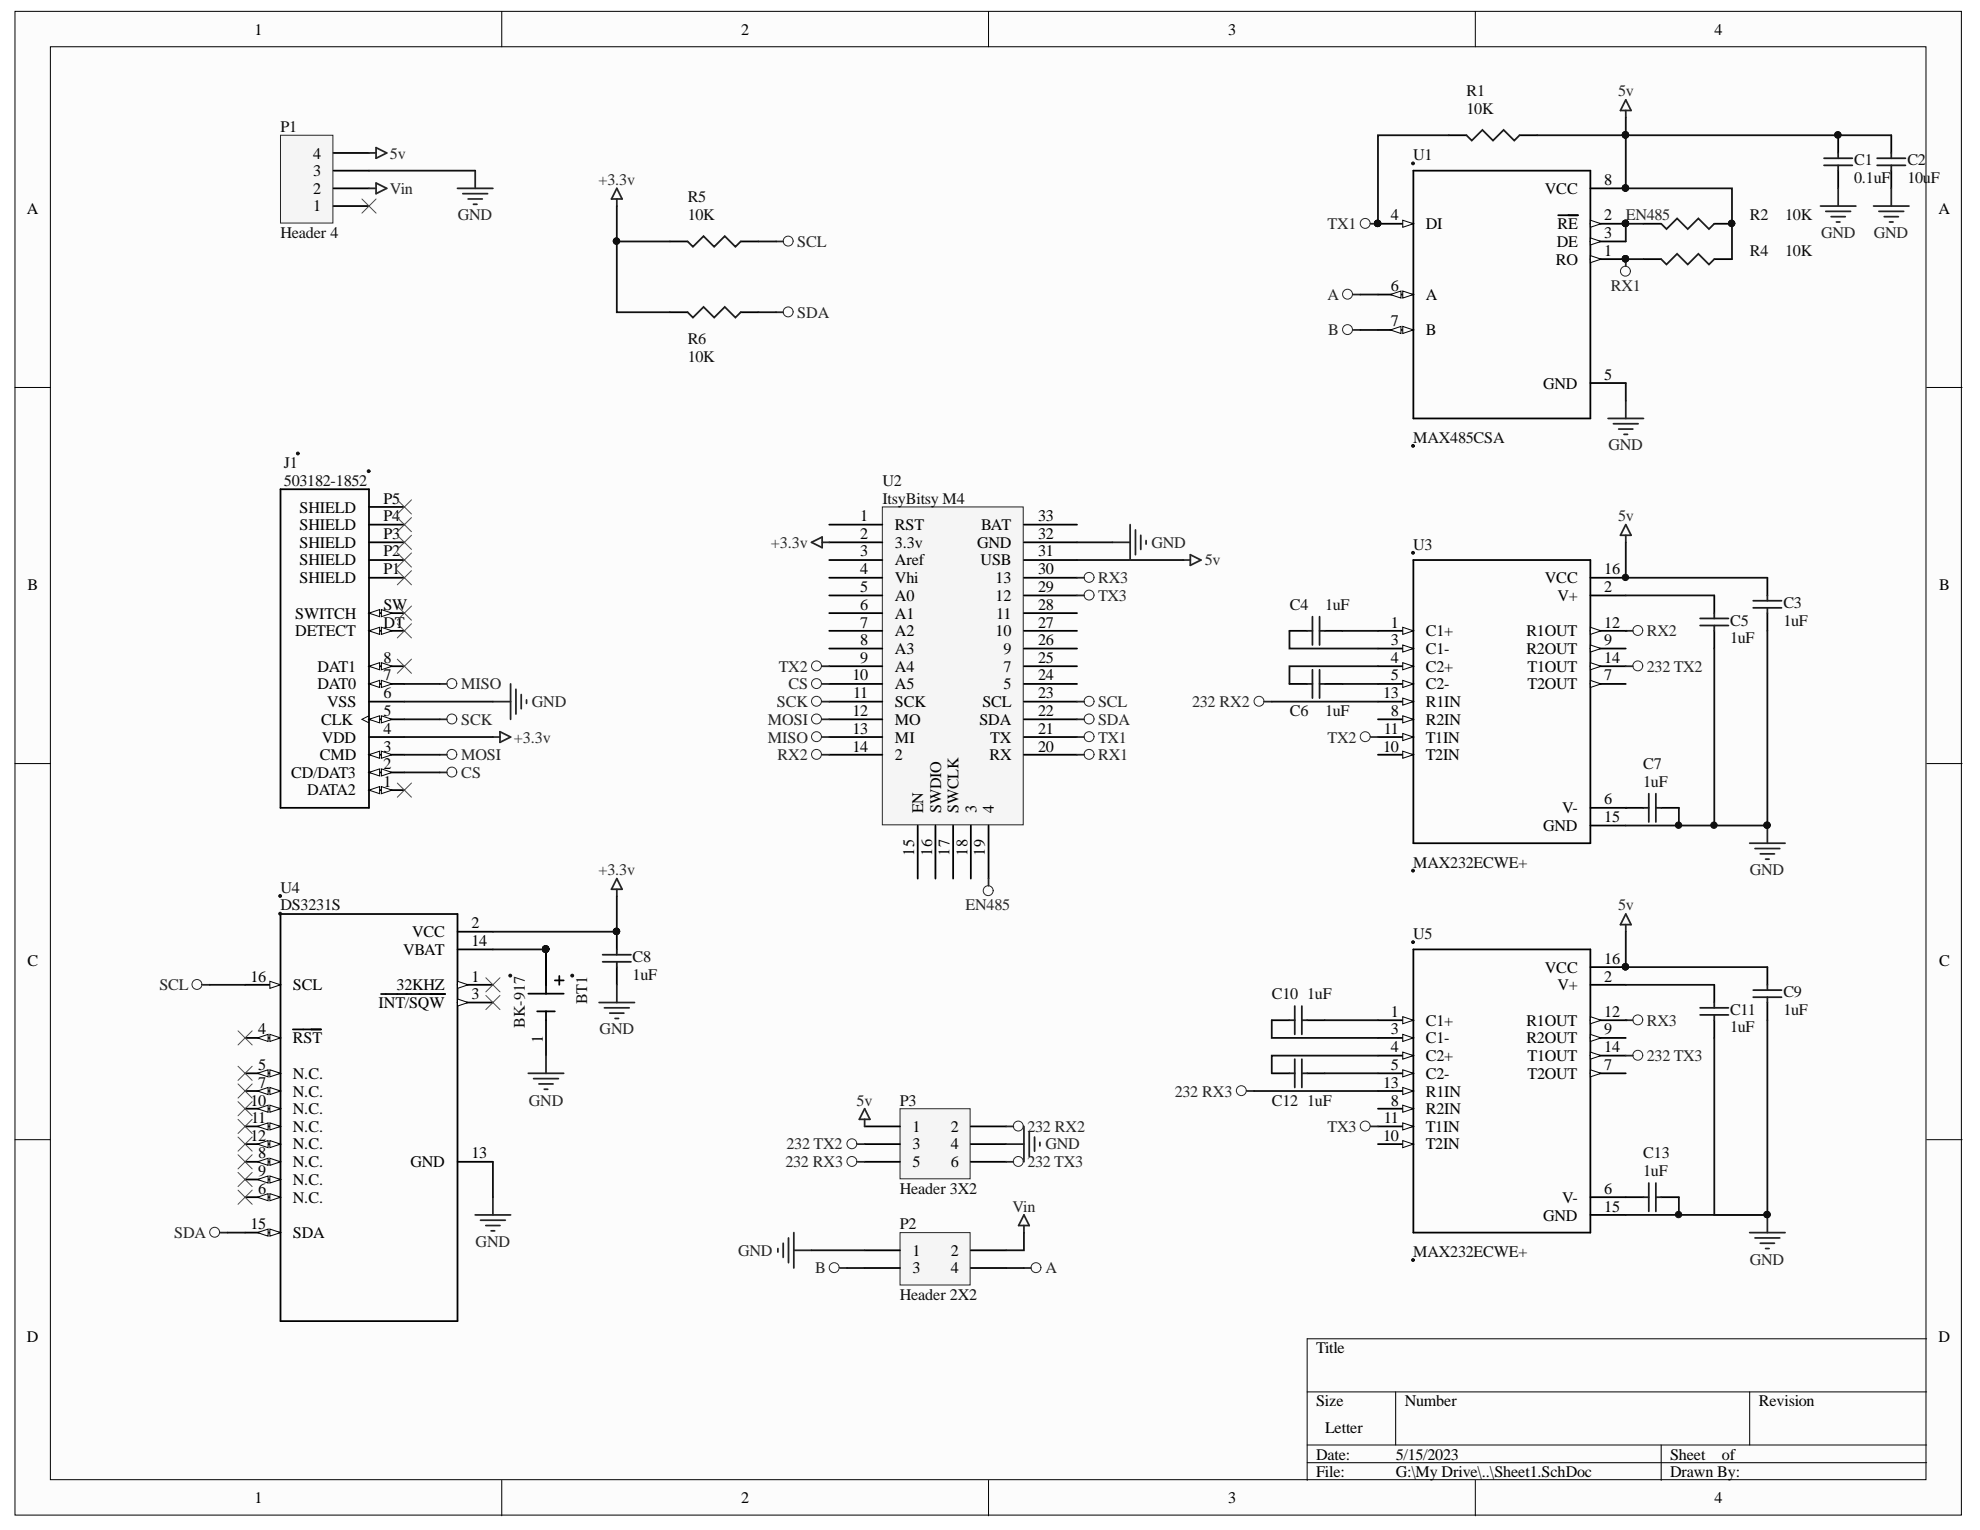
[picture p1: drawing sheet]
<svg xmlns="http://www.w3.org/2000/svg" width="279mm" height="216mm" viewBox="0 0 279 216" stroke-linecap="round" stroke-linejoin="round" font-family="sans-serif">
<defs><g id="words">
<g font-size="2.3">
<text x="35.9" y="4.9">1</text>
<text x="104.6" y="4.9">2</text>
<text x="173.3" y="4.9">3</text>
<text x="241.9" y="4.9">4</text>
<text x="44.2" y="22.4">4</text>
<text x="44.2" y="29.8">1</text>
<text x="44.2" y="27.4">2</text>
<text x="44.2" y="24.8">3</text>
<text x="218" y="27.4">VCC</text>
<text x="226.4" y="26.1">8</text>
<text x="3.8" y="30.2">A</text>
<text x="196.3" y="31.1">4</text>
<text x="201.2" y="32.4">DI</text>
<text x="219.7" y="34.8">DE</text>
<text x="219.8" y="32.4">RE</text>
<text x="226.4" y="33.6">3</text>
<text x="226.4" y="31.1">2</text>
<text x="273.5" y="30.2">A</text>
<text x="196.3" y="41.1">6</text>
<text x="219.5" y="37.3">RO</text>
<text x="226.4" y="36.1">1</text>
<text x="196.3" y="46">7</text>
<text x="201.2" y="47.3">B</text>
<text x="201.2" y="42.3">A</text>
<text x="226.4" y="53.6">5</text>
<text x="217.8" y="54.8">GND</text>
<text x="54.1" y="71.1">P5</text>
<text x="42.3" y="72.3">SHIELD</text>
<text x="42.3" y="74.8">SHIELD</text>
<text x="42.3" y="77.3">SHIELD</text>
<text x="54.1" y="73.5">P4</text>
<text x="54.1" y="76.1">P3</text>
<text x="121.4" y="73.5">1</text>
<text x="121.4" y="76.1">2</text>
<text x="126.3" y="74.8">RST</text>
<text x="126.3" y="77.3">3.3v</text>
<text x="137.9" y="77.3">GND</text>
<text x="138.5" y="74.8">BAT</text>
<text x="146.5" y="76.1">32</text>
<text x="146.5" y="73.5">33</text>
<text x="3.9" y="83.2">B</text>
<text x="42.3" y="79.8">SHIELD</text>
<text x="42.3" y="82.3">SHIELD</text>
<text x="54.1" y="78.5">P2</text>
<text x="54.1" y="81">P1</text>
<text x="121.4" y="78.5">3</text>
<text x="121.4" y="81">4</text>
<text x="121.4" y="83.6">5</text>
<text x="126.3" y="79.8">Aref</text>
<text x="126.3" y="82.3">Vhi</text>
<text x="138.4" y="79.8">USB</text>
<text x="140.5" y="82.3">13</text>
<text x="146.5" y="83.6">29</text>
<text x="146.5" y="81">30</text>
<text x="146.5" y="78.5">31</text>
<text x="218" y="82.3">VCC</text>
<text x="226.4" y="83.6">2</text>
<text x="226.4" y="81">16</text>
<text x="273.6" y="83.2">B</text>
<text x="41.7" y="87.3">SWITCH</text>
<text x="41.7" y="89.7">DETECT</text>
<text x="54.1" y="86">SW</text>
<text x="54.1" y="88.6">DT</text>
<text x="121.4" y="86">6</text>
<text x="121.4" y="88.6">7</text>
<text x="126.3" y="84.8">A0</text>
<text x="126.3" y="87.3">A1</text>
<text x="126.3" y="89.7">A2</text>
<text x="140.5" y="89.7">10</text>
<text x="140.5" y="84.8">12</text>
<text x="140.6" y="87.3">11</text>
<text x="146.5" y="88.6">27</text>
<text x="146.5" y="86">28</text>
<text x="196.3" y="88.6">1</text>
<text x="201.2" y="89.7">C1+</text>
<text x="215.4" y="89.7">R1OUT</text>
<text x="219.8" y="84.8">V+</text>
<text x="226.4" y="88.6">12</text>
<text x="44.8" y="94.8">DAT1</text>
<text x="54.1" y="93.5">8</text>
<text x="54.1" y="96">7</text>
<text x="120.3" y="96">10</text>
<text x="121.4" y="91">8</text>
<text x="121.4" y="93.5">9</text>
<text x="126.3" y="92.3">A3</text>
<text x="126.3" y="94.8">A4</text>
<text x="141.6" y="94.8">7</text>
<text x="141.6" y="92.3">9</text>
<text x="146.5" y="96">24</text>
<text x="146.5" y="93.5">25</text>
<text x="146.5" y="91">26</text>
<text x="196.3" y="96">5</text>
<text x="196.3" y="93.5">4</text>
<text x="196.3" y="91">3</text>
<text x="201.2" y="94.8">C2+</text>
<text x="201.2" y="92.3">C1-</text>
<text x="215.4" y="92.3">R2OUT</text>
<text x="215.6" y="94.8">T1OUT</text>
<text x="226.4" y="96">7</text>
<text x="226.4" y="93.5">14</text>
<text x="226.4" y="91">9</text>
<text x="44.8" y="97.3">DAT0</text>
<text x="46.2" y="99.8">VSS</text>
<text x="54.1" y="98.5">6</text>
<text x="54.1" y="101">5</text>
<text x="120.3" y="101">12</text>
<text x="120.4" y="98.5">11</text>
<text x="126.3" y="97.3">A5</text>
<text x="126.3" y="99.8">SCK</text>
<text x="138.6" y="99.8">SCL</text>
<text x="141.6" y="97.3">5</text>
<text x="146.5" y="101">22</text>
<text x="146.5" y="98.5">23</text>
<text x="195.2" y="98.5">13</text>
<text x="196.3" y="101">8</text>
<text x="201.2" y="99.8">R1IN</text>
<text x="201.2" y="97.3">C2-</text>
<text x="215.6" y="97.3">T2OUT</text>
<text x="45.1" y="107.2">CMD</text>
<text x="45.3" y="102.3">CLK</text>
<text x="45.4" y="104.8">VDD</text>
<text x="54.1" y="103.5">4</text>
<text x="54.1" y="106.1">3</text>
<text x="120.3" y="103.5">13</text>
<text x="120.3" y="106.1">14</text>
<text x="126.3" y="102.3">MO</text>
<text x="126.3" y="104.8">MI</text>
<text x="126.3" y="107.2">2</text>
<text x="138.2" y="102.3">SDA</text>
<text x="139.6" y="107.2">RX</text>
<text x="139.7" y="104.8">TX</text>
<text x="146.5" y="106.1">20</text>
<text x="146.5" y="103.5">21</text>
<text x="195.2" y="106.1">10</text>
<text x="195.3" y="103.5">11</text>
<text x="201.2" y="107.2">T2IN</text>
<text x="201.2" y="104.8">T1IN</text>
<text x="201.2" y="102.3">R2IN</text>
<text x="41.1" y="109.8">CD/DAT3</text>
<text x="43.4" y="112.2">DATA2</text>
<text x="54.1" y="108.5">2</text>
<text x="54.1" y="111">1</text>
<text x="226.4" y="113.5">6</text>
<text x="130.3" y="114.8" transform="rotate(-90 130.3 114.8)">EN</text>
<text x="132.8" y="114.8" transform="rotate(-90 132.8 114.8)">SWDIO</text>
<text x="135.3" y="114.8" transform="rotate(-90 135.3 114.8)">SWCLK</text>
<text x="137.8" y="114.8" transform="rotate(-90 137.8 114.8)">3</text>
<text x="140.2" y="114.8" transform="rotate(-90 140.2 114.8)">4</text>
<text x="217.8" y="117.2">GND</text>
<text x="220.5" y="114.8">V-</text>
<text x="226.4" y="116">15</text>
<text x="129" y="120.8" transform="rotate(-90 129 120.8)">15</text>
<text x="131.5" y="120.8" transform="rotate(-90 131.5 120.8)">16</text>
<text x="134" y="120.8" transform="rotate(-90 134 120.8)">17</text>
<text x="136.5" y="120.8" transform="rotate(-90 136.5 120.8)">18</text>
<text x="139" y="120.8" transform="rotate(-90 139 120.8)">19</text>
<text x="66.5" y="131">2</text>
<text x="3.9" y="136.3">C</text>
<text x="56.9" y="134.7">VBAT</text>
<text x="58.2" y="132.3">VCC</text>
<text x="66.5" y="133.5">14</text>
<text x="218" y="137.2">VCC</text>
<text x="226.4" y="136">16</text>
<text x="273.6" y="136.3">C</text>
<text x="35.3" y="138.5">16</text>
<text x="41.3" y="139.7">SCL</text>
<text x="53.4" y="142.2">INT/SQW</text>
<text x="56" y="139.7">32KHZ</text>
<text x="66.5" y="141">3</text>
<text x="66.5" y="138.5">1</text>
<text x="196.3" y="143.5">1</text>
<text x="219.8" y="139.7">V+</text>
<text x="226.4" y="143.5">12</text>
<text x="226.4" y="138.5">2</text>
<text x="36.4" y="145.9">4</text>
<text x="41.3" y="147.2">RST</text>
<text x="76.6" y="147.1" transform="rotate(-90 76.6 147.1)">1</text>
<text x="196.3" y="148.5">4</text>
<text x="196.3" y="145.9">3</text>
<text x="201.2" y="149.7">C2+</text>
<text x="201.2" y="147.2">C1-</text>
<text x="201.2" y="144.8">C1+</text>
<text x="215.4" y="147.2">R2OUT</text>
<text x="215.4" y="144.8">R1OUT</text>
<text x="215.6" y="149.7">T1OUT</text>
<text x="226.4" y="148.5">14</text>
<text x="226.4" y="145.9">9</text>
<text x="36.4" y="153.5">7</text>
<text x="36.4" y="150.9">5</text>
<text x="41.3" y="154.7">N.C.</text>
<text x="41.3" y="152.2">N.C.</text>
<text x="195.2" y="153.5">13</text>
<text x="196.3" y="150.9">5</text>
<text x="201.2" y="154.7">R1IN</text>
<text x="201.2" y="152.2">C2-</text>
<text x="215.6" y="152.2">T2OUT</text>
<text x="226.4" y="150.9">7</text>
<text x="35.3" y="161">12</text>
<text x="35.3" y="156">10</text>
<text x="35.4" y="158.5">11</text>
<text x="41.3" y="159.7">N.C.</text>
<text x="41.3" y="157.2">N.C.</text>
<text x="128.7" y="159.7">1</text>
<text x="134.2" y="159.7">2</text>
<text x="195.2" y="161">10</text>
<text x="195.3" y="158.5">11</text>
<text x="196.3" y="156">8</text>
<text x="201.2" y="159.7">T1IN</text>
<text x="201.2" y="157.2">R2IN</text>
<text x="36.4" y="166">9</text>
<text x="36.4" y="163.4">8</text>
<text x="41.3" y="167.2">N.C.</text>
<text x="41.3" y="164.7">N.C.</text>
<text x="41.3" y="162.2">N.C.</text>
<text x="57.9" y="164.7">GND</text>
<text x="66.5" y="163.4">13</text>
<text x="128.7" y="162.2">3</text>
<text x="128.7" y="164.7">5</text>
<text x="134.2" y="162.2">4</text>
<text x="134.2" y="164.7">6</text>
<text x="201.2" y="162.2">T2IN</text>
<text x="35.3" y="173.4">15</text>
<text x="36.4" y="168.4">6</text>
<text x="41.3" y="169.7">N.C.</text>
<text x="217.8" y="172.2">GND</text>
<text x="220.5" y="169.7">V-</text>
<text x="226.4" y="171">15</text>
<text x="226.4" y="168.4">6</text>
<text x="41.3" y="174.7">SDA</text>
<text x="128.7" y="177.2">1</text>
<text x="128.7" y="179.7">3</text>
<text x="134.2" y="177.2">2</text>
<text x="134.2" y="179.7">4</text>
<text x="3.8" y="189.4">D</text>
<text x="185.7" y="190.9">Title</text>
<text x="273.5" y="189.4">D</text>
<text x="185.7" y="198.4">Size</text>
<text x="187" y="202.1">Letter</text>
<text x="198.2" y="198.4">Number</text>
<text x="248.2" y="198.4">Revision</text>
<text x="185.7" y="206">Date:</text>
<text x="185.7" y="208.4">File:</text>
<text x="197" y="206">5/15/2023</text>
<text x="197" y="208.4">G:\My Drive\..\Sheet1.SchDoc</text>
<text x="235.7" y="206">Sheet</text>
<text x="235.7" y="208.4">Drawn By:</text>
<text x="243" y="206">of</text>
<text x="35.9" y="212.1">1</text>
<text x="104.6" y="212.1">2</text>
<text x="173.3" y="212.1">3</text>
<text x="241.9" y="212.1">4</text>
</g>
<g font-size="2.3" fill="#0e0e0e">
<text x="206.9" y="16.1">10K</text>
<text x="206.9" y="13.6">R1</text>
<text x="39.6" y="18.6">P1</text>
<text x="199.4" y="22.6">U1</text>
<text x="261.6" y="23.3">C1</text>
<text x="269.2" y="23.3">C2</text>
<text x="97" y="28.6">R5</text>
<text x="261.6" y="25.8">0.1uF</text>
<text x="269.2" y="25.8">10uF</text>
<text x="39.6" y="33.6">Header 4</text>
<text x="97" y="31.1">10K</text>
<text x="246.9" y="31.1">R2</text>
<text x="251.9" y="31.1">10K</text>
<text x="246.9" y="36.1">R4</text>
<text x="251.9" y="36.1">10K</text>
<text x="97" y="51">10K</text>
<text x="97" y="48.6">R6</text>
<text x="199.4" y="62.5">MAX485CSA</text>
<text x="40.1" y="66.1">J1</text>
<text x="40.1" y="68.5">503182-1852</text>
<text x="124.5" y="68.5">U2</text>
<text x="124.5" y="71.1">ItsyBitsy M4</text>
<text x="199.4" y="77.6">U3</text>
<text x="182" y="86">C4</text>
<text x="187" y="86">1uF</text>
<text x="244.1" y="88.3">C5</text>
<text x="251.7" y="88.3">1uF</text>
<text x="251.7" y="85.8">C3</text>
<text x="244.1" y="90.8">1uF</text>
<text x="182" y="101">C6</text>
<text x="187" y="101">1uF</text>
<text x="231.9" y="111">1uF</text>
<text x="231.9" y="108.5">C7</text>
<text x="199.4" y="122.5">MAX232ECWE+</text>
<text x="39.6" y="126">U4</text>
<text x="39.6" y="128.5">DS3231S</text>
<text x="89.3" y="135.7">C8</text>
<text x="199.4" y="132.5">U5</text>
<text x="82.8" y="141.7" transform="rotate(-90 82.8 141.7)">BT1</text>
<text x="89.3" y="138.3">1uF</text>
<text x="179.5" y="141">C10</text>
<text x="184.4" y="141">1uF</text>
<text x="244.1" y="143.2">C11</text>
<text x="251.7" y="143.2">1uF</text>
<text x="251.7" y="140.7">C9</text>
<text x="74.1" y="145" transform="rotate(-90 74.1 145)">BK-917</text>
<text x="244.1" y="145.7">1uF</text>
<text x="127" y="156">P3</text>
<text x="179.5" y="156">C12</text>
<text x="184.4" y="156">1uF</text>
<text x="231.9" y="166">1uF</text>
<text x="231.9" y="163.4">C13</text>
<text x="127" y="168.4">Header 3X2</text>
<text x="127" y="173.4">P2</text>
<text x="199.4" y="177.4">MAX232ECWE+</text>
<text x="127" y="183.5">Header 2X2</text>
</g>
<g font-size="2.3" fill="#262626">
<text x="228.3" y="13.6">5v</text>
<text x="55" y="22.4">5v</text>
<text x="55" y="27.4">Vin</text>
<text x="84.4" y="26.1">+3.3v</text>
<text x="64.6" y="31.1">GND</text>
<text x="112.5" y="34.8">SCL</text>
<text x="187.3" y="32.4">TX1</text>
<text x="229.4" y="31.1">EN485</text>
<text x="257" y="33.6">GND</text>
<text x="264.4" y="33.6">GND</text>
<text x="227.3" y="41.1">RX1</text>
<text x="112.5" y="44.9">SDA</text>
<text x="187.3" y="42.3">A</text>
<text x="187.4" y="47.3">B</text>
<text x="227" y="63.5">GND</text>
<text x="108.8" y="77.3">+3.3v</text>
<text x="162.5" y="77.3">GND</text>
<text x="228.3" y="73.5">5v</text>
<text x="154.9" y="82.3">RX3</text>
<text x="170" y="79.8">5v</text>
<text x="154.9" y="84.8">TX3</text>
<text x="232.4" y="89.7">RX2</text>
<text x="109.9" y="94.8">TX2</text>
<text x="232.4" y="94.8">232 TX2</text>
<text x="65.1" y="97.3">MISO</text>
<text x="75.1" y="99.8">GND</text>
<text x="109.6" y="99.8">SCK</text>
<text x="111.2" y="97.3">CS</text>
<text x="154.9" y="99.8">SCL</text>
<text x="168.2" y="99.8">232 RX2</text>
<text x="65.1" y="107.2">MOSI</text>
<text x="65.1" y="102.3">SCK</text>
<text x="72.5" y="104.8">+3.3v</text>
<text x="108.4" y="104.8">MISO</text>
<text x="108.4" y="102.3">MOSI</text>
<text x="109.7" y="107.2">RX2</text>
<text x="154.9" y="107.2">RX1</text>
<text x="154.9" y="104.8">TX1</text>
<text x="154.9" y="102.3">SDA</text>
<text x="187.3" y="104.8">TX2</text>
<text x="65.1" y="109.8">CS</text>
<text x="84.4" y="123.5">+3.3v</text>
<text x="246.9" y="123.5">GND</text>
<text x="136.3" y="128.5">EN485</text>
<text x="228.3" y="128.5">5v</text>
<text x="22.5" y="139.7">SCL</text>
<text x="84.6" y="145.9">GND</text>
<text x="232.4" y="144.8">RX3</text>
<text x="232.4" y="149.7">232 TX3</text>
<text x="165.8" y="154.7">232 RX3</text>
<text x="74.6" y="156">GND</text>
<text x="120.9" y="156">5v</text>
<text x="145" y="159.7">232 RX2</text>
<text x="187.3" y="159.7">TX3</text>
<text x="110.8" y="164.7">232 RX3</text>
<text x="111" y="162.2">232 TX2</text>
<text x="145" y="164.7">232 TX3</text>
<text x="147.5" y="162.2">GND</text>
<text x="142.9" y="171">Vin</text>
<text x="24.6" y="174.7">SDA</text>
<text x="67.1" y="175.9">GND</text>
<text x="104.1" y="177.2">GND</text>
<text x="115" y="179.7">B</text>
<text x="147.5" y="179.7">A</text>
<text x="246.9" y="178.5">GND</text>
</g>
</g></defs>
<g fill="#fcfcfc" stroke="#000" stroke-width=".14">
<path d="M2.1 1.6h274.7v212.2h-274.7z"/>
<path d="M7.1 6.6h264.7v202.2h-264.7z"/>
</g>
<g fill="none" stroke="#000" stroke-width=".14">
<path d="M70.8 1.6v5M139.5 1.6v5M208.2 1.6v5M2.1 54.7h5M271.9 54.7h5M2.1 107.7h5M271.9 107.7h5M2.1 160.8h5M271.9 160.8h5M184.5 196.4h87.4M196.9 196.4v7.5M246.9 196.4v7.5"/>
<path d="M271.9 188.9h-87.4v20M70.8 208.9v5M139.5 208.9v5M184.5 203.9h87.4M184.5 206.4h87.4M208.2 208.9v5M234.4 203.9v5"/>
</g>
<path d="M124.5 71.5h19.9v44.9h-19.9z" fill="#f5f5f5" stroke="#262626" stroke-width=".14"/>
<g fill="none" stroke="#000" stroke-width=".25">
<path d="M117 74h7.5M117 76.5h7.5M117 79h7.5M144.5 74h7.5M144.5 76.5h7.5M144.5 79h7.5M117 81.5h7.5M117 84h7.5M117 86.5h7.5M117 89h7.5M117 91.5h7.5M117 94h7.5"/>
<path d="M117 96.5h7.5M117 99h7.5M144.5 81.5h7.5M144.5 84h7.5M144.5 86.5h7.5M144.5 89h7.5M144.5 91.5h7.5M144.5 94h7.5M144.5 96.5h7.5M144.5 99h7.5M117 101.5h7.5M117 104h7.5"/>
<path d="M117 106.5h7.5M129.5 116.5v7.5M132 116.5v7.5M134.5 116.5v7.5M137 116.5v7.5M139.5 116.5v7.5M144.5 101.5h7.5M144.5 104h7.5M144.5 106.5h7.5M199.4 134h25v39.9h-25zM224.4 151.5h5M224.4 171.4h5"/>
<path d="M224.4 168.9h5"/>
</g>
<path d="M224.4 151l1.5 .5-1.5 .5z" fill="#fcfcfc" stroke="#000" stroke-width=".14"/>
<path d="M224.4 149h5" fill="none" stroke="#000" stroke-width=".25"/>
<path d="M224.4 148.5l1.5 .5-1.5 .5z" fill="#fcfcfc" stroke="#000" stroke-width=".14"/>
<path d="M224.4 146.5h5" fill="none" stroke="#000" stroke-width=".25"/>
<path d="M224.4 146l1.5 .5-1.5 .5z" fill="#fcfcfc" stroke="#000" stroke-width=".14"/>
<path d="M224.4 144h5" fill="none" stroke="#000" stroke-width=".25"/>
<path d="M224.4 143.5l1.5 .5-1.5 .5z" fill="#fcfcfc" stroke="#000" stroke-width=".14"/>
<path d="M224.4 139h5M224.4 136.5h5M194.4 161.4h5" fill="none" stroke="#000" stroke-width=".25"/>
<circle cx="229.4" cy="136.4" r=".45" fill="#0e0e0e" stroke="#0e0e0e" stroke-width=".14"/>
<path d="M197.9 160.9l1.5 .5-1.5 .5z" fill="#fcfcfc" stroke="#000" stroke-width=".14"/>
<path d="M194.4 158.9h5" fill="none" stroke="#000" stroke-width=".25"/>
<path d="M197.9 158.5l1.5 .4-1.5 .5z" fill="#fcfcfc" stroke="#000" stroke-width=".14"/>
<path d="M194.4 156.5h5" fill="none" stroke="#000" stroke-width=".25"/>
<path d="M197.9 156l1.5 .5-1.5 .5z" fill="#fcfcfc" stroke="#000" stroke-width=".14"/>
<path d="M194.4 154h5" fill="none" stroke="#000" stroke-width=".25"/>
<path d="M197.9 153.5l1.5 .5-1.5 .5z" fill="#fcfcfc" stroke="#000" stroke-width=".14"/>
<path d="M194.4 151.5h5" fill="none" stroke="#000" stroke-width=".25"/>
<path d="M197.9 151l1.5 .5-1.5 .5z" fill="#fcfcfc" stroke="#000" stroke-width=".14"/>
<path d="M194.4 149h5" fill="none" stroke="#000" stroke-width=".25"/>
<path d="M197.9 148.5l1.5 .5-1.5 .5z" fill="#fcfcfc" stroke="#000" stroke-width=".14"/>
<path d="M194.4 146.5h5" fill="none" stroke="#000" stroke-width=".25"/>
<path d="M197.9 146l1.5 .5-1.5 .5z" fill="#fcfcfc" stroke="#000" stroke-width=".14"/>
<path d="M194.4 144h5" fill="none" stroke="#000" stroke-width=".25"/>
<path d="M197.9 143.5l1.5 .5-1.5 .5z" fill="#fcfcfc" stroke="#000" stroke-width=".14"/>
<g fill="#0e0e0e" stroke="#0e0e0e" stroke-width=".14">
<circle cx="199.4" cy="133" r=".2"/>
<circle cx="199.4" cy="177.8" r=".2"/>
<circle cx="229.4" cy="136.4" r=".45"/>
</g>
<path d="M199.4 79h25v40h-25zM224.4 96.5h5M224.4 116.5h5M224.4 114h5" fill="none" stroke="#000" stroke-width=".25"/>
<path d="M224.4 96l1.5 .5-1.5 .5z" fill="#fcfcfc" stroke="#000" stroke-width=".14"/>
<path d="M224.4 94h5" fill="none" stroke="#000" stroke-width=".25"/>
<path d="M224.4 93.5l1.5 .5-1.5 .5z" fill="#fcfcfc" stroke="#000" stroke-width=".14"/>
<path d="M224.4 91.5h5" fill="none" stroke="#000" stroke-width=".25"/>
<path d="M224.4 91l1.5 .5-1.5 .5z" fill="#fcfcfc" stroke="#000" stroke-width=".14"/>
<path d="M224.4 89h5" fill="none" stroke="#000" stroke-width=".25"/>
<path d="M224.4 88.5l1.5 .5-1.5 .5z" fill="#fcfcfc" stroke="#000" stroke-width=".14"/>
<path d="M224.4 84h5M224.4 81.5h5M194.4 106.5h5" fill="none" stroke="#000" stroke-width=".25"/>
<path d="M197.9 106l1.5 .5-1.5 .5z" fill="#fcfcfc" stroke="#000" stroke-width=".14"/>
<path d="M194.4 104h5" fill="none" stroke="#000" stroke-width=".25"/>
<path d="M197.9 103.5l1.5 .5-1.5 .5z" fill="#fcfcfc" stroke="#000" stroke-width=".14"/>
<path d="M194.4 101.5h5" fill="none" stroke="#000" stroke-width=".25"/>
<path d="M197.9 101l1.5 .5-1.5 .5z" fill="#fcfcfc" stroke="#000" stroke-width=".14"/>
<path d="M194.4 99h5" fill="none" stroke="#000" stroke-width=".25"/>
<path d="M197.9 98.5l1.5 .5-1.5 .5z" fill="#fcfcfc" stroke="#000" stroke-width=".14"/>
<path d="M194.4 96.5h5" fill="none" stroke="#000" stroke-width=".25"/>
<path d="M197.9 96l1.5 .5-1.5 .5z" fill="#fcfcfc" stroke="#000" stroke-width=".14"/>
<path d="M194.4 94h5" fill="none" stroke="#000" stroke-width=".25"/>
<path d="M197.9 93.5l1.5 .5-1.5 .5z" fill="#fcfcfc" stroke="#000" stroke-width=".14"/>
<path d="M194.4 91.5h5" fill="none" stroke="#000" stroke-width=".25"/>
<path d="M197.9 91l1.5 .5-1.5 .5z" fill="#fcfcfc" stroke="#000" stroke-width=".14"/>
<path d="M194.4 89h5" fill="none" stroke="#000" stroke-width=".25"/>
<path d="M197.9 88.5l1.5 .5-1.5 .5z" fill="#fcfcfc" stroke="#000" stroke-width=".14"/>
<g fill="#0e0e0e" stroke="#0e0e0e" stroke-width=".14">
<circle cx="199.4" cy="78" r=".2"/>
<circle cx="199.4" cy="122.9" r=".2"/>
<circle cx="249.3" cy="171.4" r=".45"/>
<circle cx="249.3" cy="116.4" r=".45"/>
<circle cx="236.9" cy="116.4" r=".45"/>
<circle cx="236.9" cy="171.4" r=".45"/>
<circle cx="241.9" cy="116.4" r=".45"/>
<circle cx="229.4" cy="81.5" r=".45"/>
<circle cx="229.4" cy="136.4" r=".45"/>
</g>
<g fill="none" stroke="#262626" stroke-width=".25">
<path d="M157 76.5h2.5M159.5 74v5M160.2 74.8v3.5M161 75.5v2M161.7 76.3v.5M167 79h1M168 78.3l1.5 .7-1.5 .8zM229.4 75.5v1M229.4 74l.8 1.5h-1.5zM116 94h1M152 81.5h1M152 84h1"/>
<path d="M229.4 89h1M152 106.5h1M152 104h1M193.4 104h1M246.9 119h5M247.6 119.7h3.5M249.4 116.5v2.5M229.4 129l.8 1.5h-1.5zM229.4 130.5v1M248.4 120.5h2M249.1 121.2h.5M193.4 158.9h1"/>
<path d="M229.4 144h1M246.9 173.9h5M247.6 174.7h3.5M248.4 175.4h2M249.1 176.2h.5M249.4 171.4v2.5"/>
</g>
<g fill="none" stroke="#0e0e0e" stroke-width=".25">
<path d="M152 79h15M152 76.5h5M229.4 76.5v5h20M182 89v2.5h12.4M189.4 96.5h5M189.4 89h5M194.4 94h-12.4v2.5M229.4 84h12.5M229.4 89h.1M241.9 91.5v25M249.4 89v27.5h-20M229.4 114h.1"/>
<path d="M236.9 114v2.5M229.4 131.5v5h20M229.4 139h12.5M179.5 144v2.5h14.9M187 144h7.4M187 151.5h7.4M194.4 149h-14.9v2.5M229.4 144h.1M249.4 144v27.4h-7.5v-24.9M229.4 171.4h20M236.9 168.9v2.5"/>
</g>
<g fill="none" stroke="#000" stroke-width=".25">
<path d="M182 89h2.5M182 96.5h2.5M187 89h2.4M187 96.5h2.4M241.9 84v2.5M241.9 89v2.5M249.4 81.5v2.5M249.4 86.5v2.5M229.4 114h2.5M234.4 114h2.5M241.9 139v2.5M249.4 136.5v2.5"/>
<path d="M179.5 144h2.5M179.5 151.5h2.5M184.5 144h2.5M184.5 151.5h2.5M241.9 144v2.5M249.4 141.5v2.5M229.4 168.9h2.5M234.4 168.9h2.5"/>
</g>
<g fill="none" stroke="#1c1c1c" stroke-width=".25">
<path d="M184.5 89h.7M184.5 96.5h.7M185.2 87v4M185.2 94.5v4M186.2 87v4M186.2 94.5v4M186.2 89h.8M186.2 96.5h.8M239.9 87.3h4M239.9 88.3h4M241.9 86.5v.8M241.9 88.3v.7"/>
<path d="M247.4 84.8h4M247.4 85.8h4M249.4 84v.8M249.4 85.8v.7M231.9 114h.8M232.7 112v4M233.7 112v4M233.7 114h.7M247.4 139.7h4M249.4 139v.7M182 144h.7M182 151.5h.7"/>
<path d="M182.7 142v4M182.7 149.5v4M183.7 142v4M183.7 149.5v4M183.7 144h.8M183.7 151.5h.8M239.9 142.2h4M239.9 143.2h4M241.9 141.5v.7M241.9 143.2v.8M247.4 140.7h4M249.4 140.7v.8"/>
<path d="M231.9 168.9h.8M232.7 166.9v4M233.7 166.9v4M233.7 168.9h.7"/>
</g>
<g fill="none" stroke="#262626" stroke-width=".14">
<circle cx="115.2" cy="94" r=".7"/>
<circle cx="153.7" cy="84" r=".7"/>
<circle cx="153.7" cy="81.5" r=".7"/>
<circle cx="231.1" cy="89" r=".7"/>
<circle cx="153.7" cy="106.5" r=".7"/>
<circle cx="153.7" cy="104" r=".7"/>
<circle cx="192.6" cy="104" r=".7"/>
<circle cx="192.6" cy="158.9" r=".7"/>
<circle cx="231.1" cy="143.9" r=".7"/>
</g>
<path d="M39.6 19.1h7.4v12.4h-7.4z" fill="#f5f5f5" stroke="#262626" stroke-width=".14"/>
<path d="M47.1 29.1h5M47.1 26.6h5M47.1 24.1h5M47.1 21.6h5M39.6 69h12.5v45h-12.5zM52.1 71.5h5M52.1 74h5M52.1 76.5h5M52.1 79h5M52.1 81.5h5M52.1 86.5h5" fill="none" stroke="#000" stroke-width=".25"/>
<path d="M52.1 26.6h1M52.1 21.6h1M53.1 25.8l1.5 .8-1.5 .7zM53.1 20.8l1.5 .8-1.5 .7zM64.6 26.6h5M65.3 27.3h3.5M66.1 28.1h2M66.8 28.8h.5M67.1 24.1v2.5" fill="none" stroke="#262626" stroke-width=".25"/>
<path d="M52.1 24.1h15" fill="none" stroke="#0e0e0e" stroke-width=".25"/>
<g fill="#fcfcfc" stroke="#000" stroke-width=".14">
<path d="M52.1 86.5l1.5-.5v1z"/>
<path d="M53.8 86l1.5 .5-1.5 .5z"/>
</g>
<path d="M52.1 89h5" fill="none" stroke="#000" stroke-width=".25"/>
<g fill="#fcfcfc" stroke="#000" stroke-width=".14">
<path d="M52.1 89l1.5-.5v1z"/>
<path d="M53.8 88.5l1.5 .5-1.5 .5z"/>
</g>
<path d="M52.1 94h5" fill="none" stroke="#000" stroke-width=".25"/>
<g fill="#fcfcfc" stroke="#000" stroke-width=".14">
<path d="M52.1 94l1.5-.5v1z"/>
<path d="M53.8 93.5l1.5 .5-1.5 .5z"/>
</g>
<path d="M52.1 96.5h5" fill="none" stroke="#000" stroke-width=".25"/>
<g fill="#fcfcfc" stroke="#000" stroke-width=".14">
<path d="M52.1 96.5l1.5-.5v1z"/>
<path d="M53.8 96l1.5 .5-1.5 .5z"/>
</g>
<path d="M52.1 99h5M52.1 101.5h5" fill="none" stroke="#000" stroke-width=".25"/>
<path d="M52.1 101l-1 .5 1 .5" fill="none" stroke="#000" stroke-width=".14"/>
<g fill="#fcfcfc" stroke="#000" stroke-width=".14">
<path d="M52.1 101.5l1.5-.5v1z"/>
<path d="M53.8 101l1.5 .5-1.5 .5z"/>
</g>
<path d="M52.1 104h5M52.1 106.5h5" fill="none" stroke="#000" stroke-width=".25"/>
<g fill="#fcfcfc" stroke="#000" stroke-width=".14">
<path d="M52.1 106.5l1.5-.5v1z"/>
<path d="M53.8 106l1.5 .5-1.5 .5z"/>
</g>
<path d="M52.1 109h5" fill="none" stroke="#000" stroke-width=".25"/>
<g fill="#fcfcfc" stroke="#000" stroke-width=".14">
<path d="M52.1 109l1.5-.5v1z"/>
<path d="M53.8 108.5l1.5 .5-1.5 .5z"/>
</g>
<path d="M52.1 111.5h5" fill="none" stroke="#000" stroke-width=".25"/>
<g fill="#fcfcfc" stroke="#000" stroke-width=".14">
<path d="M52.1 111.5l1.5-.5v1z"/>
<path d="M53.8 111l1.5 .5-1.5 .5z"/>
</g>
<g fill="#0e0e0e" stroke="#0e0e0e" stroke-width=".14">
<circle cx="42" cy="64" r=".2"/>
<circle cx="52" cy="66.5" r=".2"/>
</g>
<g fill="none" stroke="#262626" stroke-width=".25">
<path d="M114.5 76.5l1.5-.7v1.5zM116 76.5h1M62.1 96.5h1M69.6 99h2.5M72.1 96.5v5M72.8 97.3v3.5M73.6 98v2M74.3 98.8v.5M116 99h1M62.1 109h1M62.1 106.5h1M62.1 101.5h1"/>
<path d="M69.6 104h1M70.6 103.3l1.5 .7-1.5 .8zM116 104h1M116 101.5h1"/>
</g>
<g fill="none" stroke="#262626" stroke-width=".14">
<circle cx="63.8" cy="96.5" r=".7"/>
<circle cx="115.2" cy="99" r=".7"/>
<circle cx="63.8" cy="101.5" r=".7"/>
<circle cx="63.8" cy="106.5" r=".7"/>
<circle cx="63.8" cy="108.9" r=".7"/>
<circle cx="115.2" cy="101.5" r=".7"/>
<circle cx="115.2" cy="104" r=".7"/>
</g>
<path d="M57.1 99h12.5M57.1 96.5h5M57.1 109h5M57.1 104h12.5M57.1 101.5h5" fill="none" stroke="#0e0e0e" stroke-width=".25"/>
<path d="M39.6 129h25v57.4h-25zM64.6 141.5h5M64.6 163.9h5" fill="none" stroke="#000" stroke-width=".25"/>
<path d="M64.6 141l1.5 .5-1.5 .5z" fill="#fcfcfc" stroke="#000" stroke-width=".14"/>
<path d="M64.6 139h5M53.8 140.3h9" fill="none" stroke="#000" stroke-width=".25"/>
<path d="M64.6 138.5l1.5 .5-1.5 .5z" fill="#fcfcfc" stroke="#000" stroke-width=".14"/>
<path d="M64.6 134h5M64.6 131.5h5M34.6 173.9h5" fill="none" stroke="#000" stroke-width=".25"/>
<g fill="#fcfcfc" stroke="#000" stroke-width=".14">
<path d="M38.1 173.4l1.5 .5-1.5 .5z"/>
<path d="M36.3 173.9l1.5-.5v1z"/>
</g>
<path d="M34.6 168.9h5" fill="none" stroke="#000" stroke-width=".25"/>
<g fill="#fcfcfc" stroke="#000" stroke-width=".14">
<path d="M38.1 168.4l1.5 .5-1.5 .5z"/>
<path d="M36.3 168.9l1.5-.5v1z"/>
</g>
<path d="M34.6 166.4h5" fill="none" stroke="#000" stroke-width=".25"/>
<g fill="#fcfcfc" stroke="#000" stroke-width=".14">
<path d="M38.1 165.9l1.5 .5-1.5 .5z"/>
<path d="M36.3 166.4l1.5-.5v1z"/>
</g>
<path d="M34.6 163.9h5" fill="none" stroke="#000" stroke-width=".25"/>
<g fill="#fcfcfc" stroke="#000" stroke-width=".14">
<path d="M38.1 163.4l1.5 .5-1.5 .5z"/>
<path d="M36.3 163.9l1.5-.5v1z"/>
</g>
<path d="M34.6 161.4h5" fill="none" stroke="#000" stroke-width=".25"/>
<g fill="#fcfcfc" stroke="#000" stroke-width=".14">
<path d="M38.1 160.9l1.5 .5-1.5 .5z"/>
<path d="M36.3 161.4l1.5-.5v1z"/>
</g>
<path d="M34.6 158.9h5" fill="none" stroke="#000" stroke-width=".25"/>
<g fill="#fcfcfc" stroke="#000" stroke-width=".14">
<path d="M38.1 158.5l1.5 .4-1.5 .5z"/>
<path d="M36.3 158.9l1.5-.4v.9z"/>
</g>
<path d="M34.6 156.5h5" fill="none" stroke="#000" stroke-width=".25"/>
<g fill="#fcfcfc" stroke="#000" stroke-width=".14">
<path d="M38.1 156l1.5 .5-1.5 .5z"/>
<path d="M36.3 156.5l1.5-.5v1z"/>
</g>
<path d="M34.6 154h5" fill="none" stroke="#000" stroke-width=".25"/>
<g fill="#fcfcfc" stroke="#000" stroke-width=".14">
<path d="M38.1 153.5l1.5 .5-1.5 .5z"/>
<path d="M36.3 154l1.5-.5v1z"/>
</g>
<path d="M34.6 151.5h5" fill="none" stroke="#000" stroke-width=".25"/>
<g fill="#fcfcfc" stroke="#000" stroke-width=".14">
<path d="M38.1 151l1.5 .5-1.5 .5z"/>
<path d="M36.3 151.5l1.5-.5v1z"/>
</g>
<path d="M34.6 146.5h5" fill="none" stroke="#000" stroke-width=".25"/>
<g fill="#fcfcfc" stroke="#000" stroke-width=".14">
<path d="M38.1 146l1.5 .5-1.5 .5z"/>
<path d="M36.3 146.5l1.5-.5v1z"/>
</g>
<path d="M34.6 139h5M41.3 145.3h4" fill="none" stroke="#000" stroke-width=".25"/>
<path d="M38.1 138.5l1.5 .5-1.5 .5z" fill="#fcfcfc" stroke="#000" stroke-width=".14"/>
<g fill="#0e0e0e" stroke="#0e0e0e" stroke-width=".14">
<circle cx="39.5" cy="126.4" r=".2"/>
<circle cx="39.5" cy="128.9" r=".2"/>
<circle cx="87" cy="131.4" r=".45"/>
<circle cx="77" cy="133.9" r=".45"/>
<circle cx="80.7" cy="137.7" r=".2"/>
<circle cx="72" cy="137.7" r=".2"/>
<circle cx="87" cy="34" r=".45"/>
</g>
<g fill="none" stroke="#262626" stroke-width=".25">
<path d="M87 28.1v1M87 26.6l.8 1.5h-1.5zM109.5 34.1h1M109.5 44.1h1M152 99h1M116 106.5h1M152 101.5h1M28.6 139h1M87 124l.8 1.5h-1.5zM87 125.5v1M87 139v2.5M74.6 151.5h4.9"/>
<path d="M75.3 152.2h3.5M76 153h2M76.8 153.7h.5M77 149v2.5M84.5 141.5h5M85.3 142.2h3.5M86 143h2M86.8 143.7h.5M31.1 173.9h1M67.1 171.4h5M67.8 172.2h3.5M68.6 172.9h2"/>
<path d="M69.3 173.7h.5M69.6 168.9v2.5"/>
</g>
<path d="M87 29.1v5h7.5M87 34.1v10h7.5M107 34.1h2.5M107 44.1h2.5M57.1 106.5h5M29.6 139h5M69.6 134h7.4M87 126.5v5h-17.4M32.1 173.9h2.5M69.6 163.9v5" fill="none" stroke="#0e0e0e" stroke-width=".25"/>
<g fill="none" stroke="#262626" stroke-width=".14">
<circle cx="111.2" cy="34" r=".7"/>
<circle cx="111.2" cy="44" r=".7"/>
<circle cx="153.7" cy="99" r=".7"/>
<circle cx="115.2" cy="106.5" r=".7"/>
<circle cx="153.7" cy="101.5" r=".7"/>
<circle cx="27.8" cy="138.9" r=".7"/>
<circle cx="30.3" cy="173.9" r=".7"/>
</g>
<g fill="none" stroke="#000" stroke-width=".25">
<path d="M94.5 34.1h2.5M104.5 34.1h2.5M199.4 24.1h25v34.9h-25zM224.4 36.6h5M94.5 44.1h2.5M104.5 44.1h2.5M224.4 54.1h5M77 134v6.2M78.3 138.3h1.2M78.9 137.7v1.3M87 131.5v2.5M87 136.5v2.5"/>
<path d="M74.6 140.2h4.9M75.8 142.7h2.5M77 142.7v6.3"/>
</g>
<path d="M97 34.1l.8 .7 1.5-1.5 1.5 1.5 1.5-1.5 1.5 1.5 .7-.7M97 44.1l.8 .7 1.5-1.5 1.5 1.5 1.5-1.5 1.5 1.5 .7-.7M85 134.7h4M85 135.7h4M87 134v.7M87 135.7v.8" fill="none" stroke="#1c1c1c" stroke-width=".25"/>
<path d="M224.4 36.1l1.5 .5-1.5 .5z" fill="#fcfcfc" stroke="#000" stroke-width=".14"/>
<circle cx="229.4" cy="36.5" r=".45" fill="#0e0e0e" stroke="#0e0e0e" stroke-width=".14"/>
<path d="M224.4 34.1h5" fill="none" stroke="#000" stroke-width=".25"/>
<path d="M224.4 33.6l1.5 .5-1.5 .5z" fill="#fcfcfc" stroke="#000" stroke-width=".14"/>
<path d="M224.4 31.6h5" fill="none" stroke="#000" stroke-width=".25"/>
<path d="M224.4 31.1l1.5 .5-1.5 .5z" fill="#fcfcfc" stroke="#000" stroke-width=".14"/>
<path d="M219.9 30.4h2.8M224.4 26.6h5M194.4 46.6h5" fill="none" stroke="#000" stroke-width=".25"/>
<g fill="#0e0e0e" stroke="#0e0e0e" stroke-width=".14">
<circle cx="229.4" cy="31.5" r=".45"/>
<circle cx="229.4" cy="26.5" r=".45"/>
</g>
<g fill="#fcfcfc" stroke="#000" stroke-width=".14">
<path d="M197.9 46.1l1.5 .5-1.5 .5z"/>
<path d="M196.2 46.6l1.5-.5v1z"/>
</g>
<path d="M194.4 41.6h5" fill="none" stroke="#000" stroke-width=".25"/>
<g fill="#fcfcfc" stroke="#000" stroke-width=".14">
<path d="M197.9 41.1l1.5 .5-1.5 .5z"/>
<path d="M196.2 41.6l1.5-.5v1z"/>
</g>
<path d="M194.4 31.6h5" fill="none" stroke="#000" stroke-width=".25"/>
<path d="M197.9 31.1l1.5 .5-1.5 .5z" fill="#fcfcfc" stroke="#000" stroke-width=".14"/>
<g fill="#0e0e0e" stroke="#0e0e0e" stroke-width=".14">
<circle cx="194.4" cy="31.5" r=".45"/>
<circle cx="199.4" cy="23.1" r=".2"/>
<circle cx="199.4" cy="62.9" r=".2"/>
<circle cx="229.4" cy="36.5" r=".45"/>
<circle cx="229.4" cy="31.5" r=".45"/>
<circle cx="229.4" cy="26.5" r=".45"/>
<circle cx="244.4" cy="31.5" r=".45"/>
<circle cx="229.4" cy="19" r=".45"/>
<circle cx="259.3" cy="19" r=".45"/>
</g>
<path d="M204.4 19.1h2.5M214.4 19.1h2.5M259.4 19.1v2.5M266.9 19.1v2.5M231.9 31.6h2.5M231.9 36.6h2.5M241.9 31.6h2.5M241.9 36.6h2.5M259.4 24.1v2.5M266.9 24.1v2.5" fill="none" stroke="#000" stroke-width=".25"/>
<path d="M206.9 19.1l.8 .7 1.5-1.5 1.5 1.5 1.5-1.5 1.5 1.5 .7-.7M234.4 31.6l.8 .7 1.5-1.5 1.5 1.5 1.5-1.5 1.5 1.5 .7-.7M234.4 36.6l.8 .7 1.5-1.5 1.5 1.5 1.5-1.5 1.5 1.5 .7-.7M257.4 22.3h4M257.4 23.3h4M259.4 21.6v.7M259.4 23.3v.8M264.9 22.3h4M264.9 23.3h4M266.9 21.6v.7M266.9 23.3v.8" fill="none" stroke="#1c1c1c" stroke-width=".25"/>
<path d="M204.4 19.1h-10v12.5M216.9 19.1h12.5v7.5h15v10M229.4 16.6v2.5h37.5M229.4 36.6h2.5M231.9 31.6h-2.5v2.5M191.9 41.6h2.5M191.9 46.6h2.5M229.4 54.1v2.4" fill="none" stroke="#0e0e0e" stroke-width=".25"/>
<g fill="none" stroke="#262626" stroke-width=".25">
<path d="M229.4 14.1l.8 1.5h-1.5zM229.4 15.6v1M193.4 31.6h1M229.4 36.6v1M256.9 29.1h5M257.6 29.8h3.5M258.4 30.6h2M259.1 31.3h.5M259.4 26.6v2.5M264.4 29.1h5M265.1 29.8h3.5M265.9 30.6h2"/>
<path d="M266.6 31.3h.5M266.9 26.6v2.5M190.9 41.6h1M190.9 46.6h1M226.9 59h5M227.7 59.8h3.5M229.4 56.5v2.5M228.4 60.5h2M229.2 61.3h.5M116 96.5h1M139.5 124v1M144.5 178.9h1"/>
</g>
<g fill="none" stroke="#262626" stroke-width=".14">
<circle cx="192.6" cy="31.5" r=".7"/>
<circle cx="229.4" cy="38.3" r=".7"/>
<circle cx="190.1" cy="41.5" r=".7"/>
<circle cx="190.1" cy="46.5" r=".7"/>
<circle cx="115.2" cy="96.5" r=".7"/>
<circle cx="139.4" cy="125.7" r=".7"/>
<circle cx="146.2" cy="178.9" r=".7"/>
</g>
<path d="M127 156.5h9.9v9.8h-9.9z" fill="#f5f5f5" stroke="#262626" stroke-width=".14"/>
<path d="M122 158.9h5M137 158.9h5M122 161.4h5M122 163.9h5M137 161.4h5M137 163.9h5" fill="none" stroke="#000" stroke-width=".25"/>
<g fill="none" stroke="#262626" stroke-width=".25">
<path d="M178.5 99h1M229.4 94h1M122 156.5l.8 1.5h-1.5zM122 158v.9M142 158.9h1M144.5 158.9v5M145.2 159.7v3.5M176 154h1M229.4 149h1M121 161.4h1M121 163.9h1M142 161.4h2.5"/>
<path d="M142 163.9h1M146 160.4v2M146.7 161.2v.5"/>
</g>
<g fill="none" stroke="#262626" stroke-width=".14">
<circle cx="177.7" cy="99" r=".7"/>
<circle cx="231.1" cy="94" r=".7"/>
<circle cx="143.7" cy="158.9" r=".7"/>
<circle cx="175.2" cy="153.9" r=".7"/>
<circle cx="231.1" cy="148.9" r=".7"/>
<circle cx="120.2" cy="163.9" r=".7"/>
<circle cx="120.2" cy="161.4" r=".7"/>
<circle cx="143.7" cy="163.9" r=".7"/>
</g>
<path d="M179.5 99h14.9M177 154h17.4" fill="none" stroke="#0e0e0e" stroke-width=".25"/>
<path d="M127 173.9h9.9v7.4h-9.9z" fill="#f5f5f5" stroke="#262626" stroke-width=".14"/>
<path d="M122 176.4h5M122 178.9h5M137 176.4h5M137 178.9h5" fill="none" stroke="#000" stroke-width=".25"/>
<path d="M114.5 176.4h7.5M119.5 178.9h2.5M142 178.9h2.5M144.5 173.9v2.5h-2.5" fill="none" stroke="#0e0e0e" stroke-width=".25"/>
<circle cx="117.7" cy="178.9" r=".7" fill="none" stroke="#262626" stroke-width=".14"/>
<path d="M109.8 176.2v.5M110.5 175.4v2M111.3 174.7v3.5M112 173.9v5M112 176.4h2.5M118.5 178.9h1M144.5 171.4l.7 1.5h-1.5zM144.5 172.9v1" fill="none" stroke="#262626" stroke-width=".25"/>
<g fill="none" stroke="#4c4c4c" stroke-width=".14">
<path d="M51.1 28.1l2 2M53.1 28.1l-2 2M56.1 70.5l2 2M56.1 73l2 2M56.1 75.5l2 2M56.1 78l2 2M58.1 70.5l-2 2M58.1 73l-2 2M58.1 75.5l-2 2M58.1 78l-2 2M56.1 80.5l2 2M56.1 85.5l2 2"/>
<path d="M56.1 88l2 2M56.1 93l2 2M58.1 80.5l-2 2M58.1 85.5l-2 2M58.1 88l-2 2M58.1 93l-2 2M56.1 110.5l2 2M58.1 110.5l-2 2M68.6 138l2 2M70.6 138l-2 2M33.6 145.5l2 2M33.6 150.5l2 2"/>
<path d="M33.6 153l2 2M33.6 155.5l2 2M33.6 158l2 1.9M35.6 145.5l-2 2M35.6 150.5l-2 2M35.6 153l-2 2M35.6 155.5l-2 2M35.6 158l-2 1.9M68.6 140.5l2 2M70.6 140.5l-2 2M33.6 160.4l2 2M33.6 162.9l2 2"/>
<path d="M33.6 165.4l2 2M33.6 167.9l2 2M35.6 160.4l-2 2M35.6 162.9l-2 2M35.6 165.4l-2 2M35.6 167.9l-2 2"/>
</g>
<use href="#words"/>
</svg>
